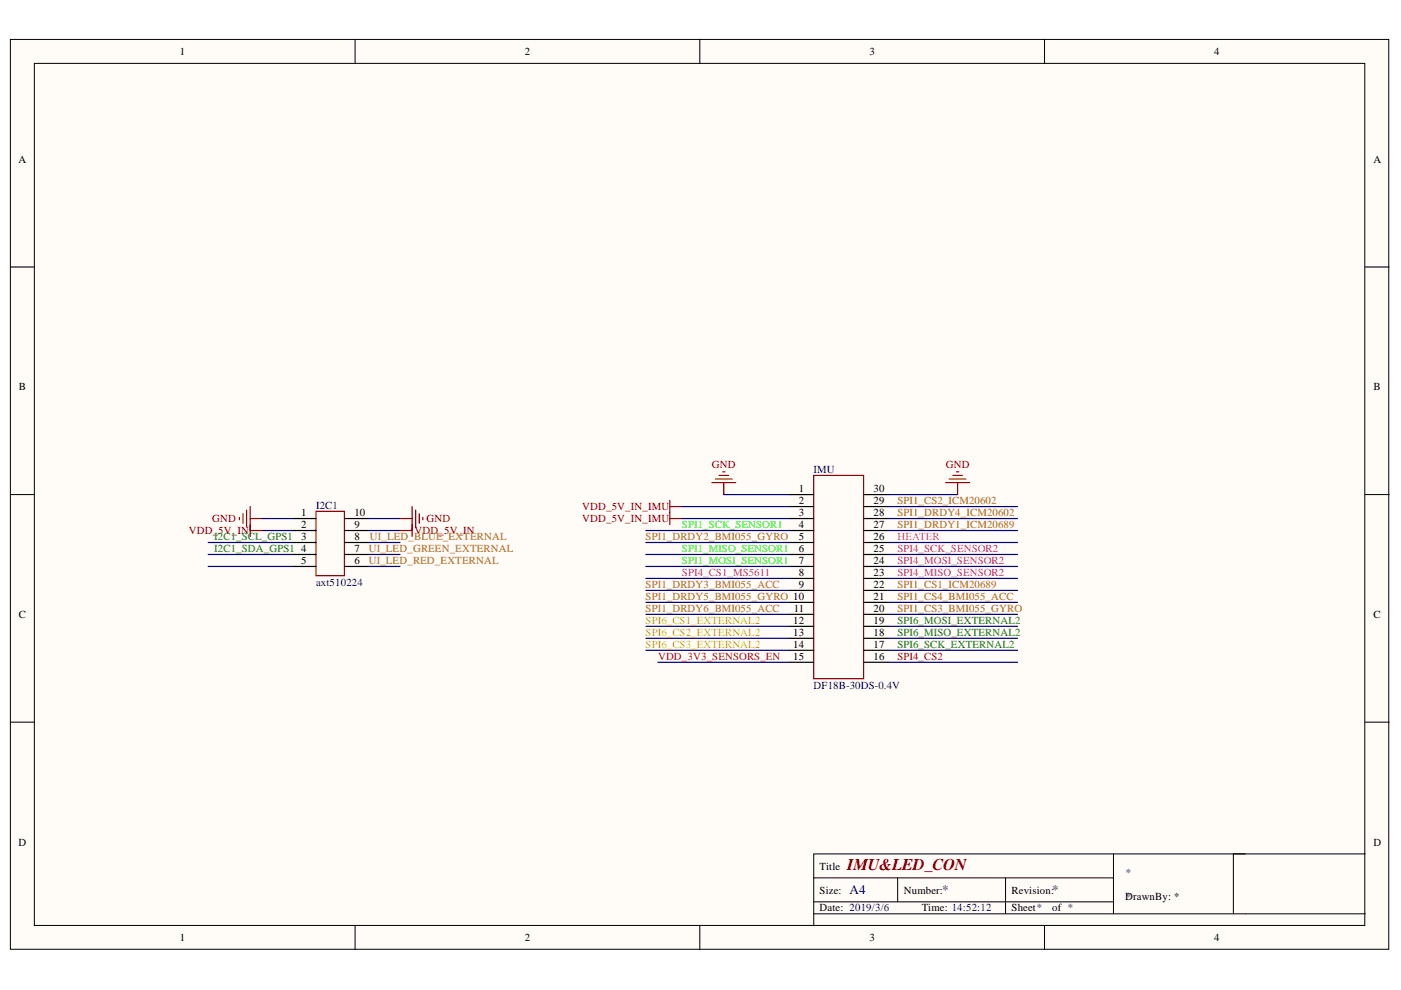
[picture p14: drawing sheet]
<svg xmlns="http://www.w3.org/2000/svg" width="297mm" height="210mm" viewBox="0 0 297 210" stroke-linecap="round" stroke-linejoin="round" font-family="sans-serif">
<defs><g id="words">
<text font-size="3.5" fill="#800000" x="179.6" y="184.4">IMU&amp;LED_CON</text>
<g font-size="2.8" fill="#000080">
<text x="180.1" y="189.6">A4</text>
<text x="199.8" y="189.6">*</text>
<text x="223.1" y="189.6">*</text>
</g>
<g font-size="2.3">
<text x="38.2" y="11.7">1</text>
<text x="111.3" y="11.7">2</text>
<text x="184.4" y="11.7">3</text>
<text x="257.5" y="11.7">4</text>
<text x="3.9" y="34.5">A</text>
<text x="291.2" y="34.5">A</text>
<text x="4" y="82.8">B</text>
<text x="291.2" y="82.8">B</text>
<text x="169.4" y="104.4">1</text>
<text x="169.4" y="106.9">2</text>
<text x="185.2" y="106.9">29</text>
<text x="185.2" y="104.4">30</text>
<text x="63.9" y="109.5">1</text>
<text x="63.9" y="112">2</text>
<text x="75.1" y="112">9</text>
<text x="75.1" y="109.5">10</text>
<text x="169.4" y="109.5">3</text>
<text x="169.4" y="112">4</text>
<text x="185.2" y="112">27</text>
<text x="185.2" y="109.5">28</text>
<text x="63.9" y="114.6">3</text>
<text x="63.9" y="117.1">4</text>
<text x="63.9" y="119.6">5</text>
<text x="75.1" y="119.6">6</text>
<text x="75.1" y="117.1">7</text>
<text x="75.1" y="114.6">8</text>
<text x="169.4" y="114.6">5</text>
<text x="169.4" y="117.1">6</text>
<text x="169.4" y="119.6">7</text>
<text x="185.2" y="119.6">24</text>
<text x="185.2" y="117.1">25</text>
<text x="185.2" y="114.6">26</text>
<text x="169.4" y="122.2">8</text>
<text x="169.4" y="124.7">9</text>
<text x="185.2" y="124.7">22</text>
<text x="185.2" y="122.2">23</text>
<text x="4" y="131">C</text>
<text x="168.3" y="129.8">11</text>
<text x="185.2" y="129.8">20</text>
<text x="185.2" y="127.2">21</text>
<text x="291.2" y="131">C</text>
<text x="168.2" y="132.3">12</text>
<text x="168.2" y="134.8">13</text>
<text x="168.2" y="137.4">14</text>
<text x="185.2" y="137.4">17</text>
<text x="185.2" y="134.8">18</text>
<text x="185.2" y="132.3">19</text>
<text x="168.2" y="139.9">15</text>
<text x="185.2" y="139.9">16</text>
<text x="3.9" y="179.3">D</text>
<text x="291.2" y="179.3">D</text>
<text x="173.8" y="184.4">Title</text>
<text x="173.8" y="189.4">Size:</text>
<text x="191.6" y="189.4">Number:</text>
<text x="214.5" y="189.4">Revision:</text>
<text x="238.6" y="190.7">DrawnBy: *</text>
<text x="173.8" y="193.3">Date: 2019/3/6</text>
<text x="195.4" y="193.3">Time: 14:52:12</text>
<text x="214.5" y="193.3">Sheet*</text>
<text x="223.1" y="193.3">of *</text>
<text x="38.2" y="199.6">1</text>
<text x="111.3" y="199.6">2</text>
<text x="184.4" y="199.6">3</text>
<text x="257.5" y="199.6">4</text>
</g>
<g font-size="2.3" fill="#800000">
<text x="150.9" y="99.3">GND</text>
<text x="200.5" y="99.3">GND</text>
<text x="40" y="113.3">VDD_5V_IN</text>
<text x="45" y="110.7">GND</text>
<text x="87.9" y="113.3">VDD_5V_IN</text>
<text x="90.4" y="110.7">GND</text>
<text x="123.4" y="110.7">VDD_5V_IN_IMU</text>
<text x="123.4" y="108.2">VDD_5V_IN_IMU</text>
</g>
<g font-size="2.3" fill="#000080">
<text x="172.5" y="100.3">IMU</text>
<text x="67" y="108">I2C1</text>
<text x="67" y="124.2">axt510224</text>
<text x="172.5" y="146">DF18B-30DS-0.4V</text>
<text x="238.6" y="185.6">*</text>
<text x="238.6" y="190.7">*</text>
</g>
<g font-size="2.3" fill="#ad660b">
<text x="190.3" y="106.9">SPI1_CS2_ICM20602</text>
<text x="190.3" y="112">SPI1_DRDY1_ICM20689</text>
<text x="190.3" y="109.5">SPI1_DRDY4_ICM20602</text>
<text x="78.2" y="119.6">UI_LED_RED_EXTERNAL</text>
<text x="78.2" y="117.1">UI_LED_GREEN_EXTERNAL</text>
<text x="78.4" y="114.6">UI_LED_BLUE_EXTERNAL</text>
<text x="136.9" y="114.6">SPI1_DRDY2_BMI055_GYRO</text>
<text x="136.9" y="124.7">SPI1_DRDY3_BMI055_ACC</text>
<text x="190.3" y="124.7">SPI1_CS1_ICM20689</text>
<text x="136.9" y="129.8">SPI1_DRDY6_BMI055_ACC</text>
<text x="136.9" y="127.2">SPI1_DRDY5_BMI055_GYRO 10</text>
<text x="190.3" y="129.8">SPI1_CS3_BMI055_GYRO</text>
<text x="190.3" y="127.2">SPI1_CS4_BMI055_ACC</text>
</g>
<g font-size="2.3" fill="#0f0">
<text x="144.6" y="112">SPI1_SCK_SENSOR1</text>
<text x="144.6" y="117.1">SPI1_MISO_SENSOR1</text>
<text x="144.6" y="119.6">SPI1_MOSI_SENSOR1</text>
</g>
<g font-size="2.3" fill="#008000">
<text x="45.4" y="114.6">I2C1_SCL_GPS1</text>
<text x="45.4" y="117.1">I2C1_SDA_GPS1</text>
<text x="190.3" y="137.4">SPI6_SCK_EXTERNAL2</text>
<text x="190.3" y="134.8">SPI6_MISO_EXTERNAL2</text>
</g>
<g font-size="2.3" fill="#bf00bf">
<text x="190.3" y="119.6">SPI4_MOSI_SENSOR2</text>
<text x="190.3" y="117.1">SPI4_SCK_SENSOR2</text>
<text x="144.6" y="122.2">SPI4_CS1_MS5611</text>
<text x="190.3" y="122.2">SPI4_MISO_SENSOR2</text>
</g>
<text font-size="2.3" fill="#f0f" x="190.3" y="114.6">HEATER</text>
<g font-size="2.3" fill="#d4d200">
<text x="136.9" y="137.4">SPI6_CS3_EXTERNAL2</text>
<text x="136.9" y="134.8">SPI6_CS2_EXTERNAL2</text>
<text x="136.9" y="132.3">SPI6_CS1_EXTERNAL2</text>
</g>
<text font-size="2.3" fill="#360" x="190.3" y="132.3">SPI6_MOSI_EXTERNAL2</text>
<text font-size="2.3" fill="#f00" x="139.5" y="139.9">VDD_3V3_SENSORS_EN</text>
<text font-size="2.3" fill="#bf0000" x="190.3" y="139.9">SPI4_CS2</text>
</g></defs>
<g fill="#fffcf8" stroke="#000" stroke-width=".21">
<path d="M2.2 8.4h292.2v192.9h-292.2z"/>
<path d="M7.3 13.4h282.1v182.8h-282.1z"/>
</g>
<g fill="none" stroke="#000" stroke-width=".21">
<path d="M75.3 8.4v5M148.4 8.4v5M221.5 8.4v5M2.2 56.6h5.1M289.5 56.6h5M2.2 104.9h5.1M289.5 104.9h5M2.2 153.1h5.1M289.5 153.1h5M75.3 196.3v5.1M148.4 196.3v5.1M172.5 186.1h63.6"/>
<path d="M172.5 193.8h117M172.5 191.2h63.6M190.3 186.1v5.1M213.2 186.1v7.7M221.5 196.3v5.1M236.1 181.1v12.7M264 181.1h-91.5v15.2M289.5 181.1h-28v12.7"/>
</g>
<g fill="none" stroke="#800000" stroke-width=".25">
<path d="M50.8 109.7v.5M51.5 108.9v2.1M52.3 108.2v3.5M53 109.9h2.6M53 107.4v6.4M53 112.5h2.6M67 108.4h6v13.7h-6zM84.8 109.9h2.6M84.8 112.5h2.6M87.4 107.4v6.4M88.1 108.2v3.5M88.9 108.9v2.1"/>
<path d="M89.6 109.7v.5M142 106.1v5.1M142 109.9h2.6M142 107.4h2.6M150.9 102.3h5.1M151.7 101.6h3.5M152.4 100.8h2.1M153.2 100h.5M153.5 102.3v2.6M172.5 100.8h10.6v43.1h-10.6zM200.5 102.3h5.1M201.2 101.6h3.6"/>
<path d="M202 100.8h2M202.8 100h.5M203 102.3v2.6"/>
</g>
<g fill="none" stroke="#000" stroke-width=".25">
<path d="M61.9 109.9h5.1M61.9 112.5h5.1M61.9 115h5.1M61.9 117.6h5.1M73.1 109.9h5.1M73.1 112.5h5.1M73.1 115h5.1M73.1 117.6h5.1M167.4 104.9h5.1M167.4 107.4h5.1M167.4 109.9h5.1M167.4 112.5h5.1"/>
<path d="M167.4 115h5.1M167.4 117.6h5.1M183.2 104.9h5.1M183.2 107.4h5.1M183.2 109.9h5.1M183.2 112.5h5.1M183.2 115h5.1M183.2 117.6h5.1M61.9 120.1h5.1M73.1 120.1h5.1M167.4 120.1h5.1M167.4 122.6h5.1"/>
<path d="M167.4 125.2h5.1M167.4 127.7h5.1M167.4 130.3h5.1M167.4 132.8h5.1M167.4 135.3h5.1M167.4 137.9h5.1M183.2 120.1h5.1M183.2 122.6h5.1M183.2 125.2h5.1M183.2 127.7h5.1M183.2 130.3h5.1M183.2 132.8h5.1"/>
<path d="M183.2 135.3h5.1M183.2 137.9h5.1M167.4 140.4h5.1M183.2 140.4h5.1"/>
</g>
<g fill="none" stroke="#000080" stroke-width=".25">
<path d="M44.1 115h17.8M44.1 117.6h17.8M55.6 109.9h6.3M55.6 112.5h6.3M78.2 109.9h6.6M78.2 112.5h6.6M78.2 115h6.6M78.2 117.6h6.6M136.9 112.5h30.5M136.9 115h30.5M136.9 117.6h30.5M144.6 107.4h22.8"/>
<path d="M144.6 109.9h22.8M153.5 104.9h13.9M188.3 107.4h27.4M188.3 104.9h14.7M188.3 109.9h27.4M188.3 112.5h27.4M188.3 115h27.4M188.3 117.6h27.4M44.1 120.1h17.8M78.2 120.1h6.6M136.9 120.1h30.5M136.9 122.6h30.5"/>
<path d="M136.9 125.2h30.5M136.9 127.7h30.5M136.9 130.3h30.5M136.9 132.8h30.5M136.9 135.3h30.5M136.9 137.9h30.5M188.3 120.1h27.4M188.3 122.6h27.4M188.3 125.2h27.4M188.3 127.7h27.4M188.3 130.3h27.4M188.3 132.8h27.4"/>
<path d="M188.3 135.3h27.4M188.3 137.9h27.4M139.5 140.4h27.9M188.3 140.4h27.4"/>
</g>
<use href="#words"/>
</svg>
